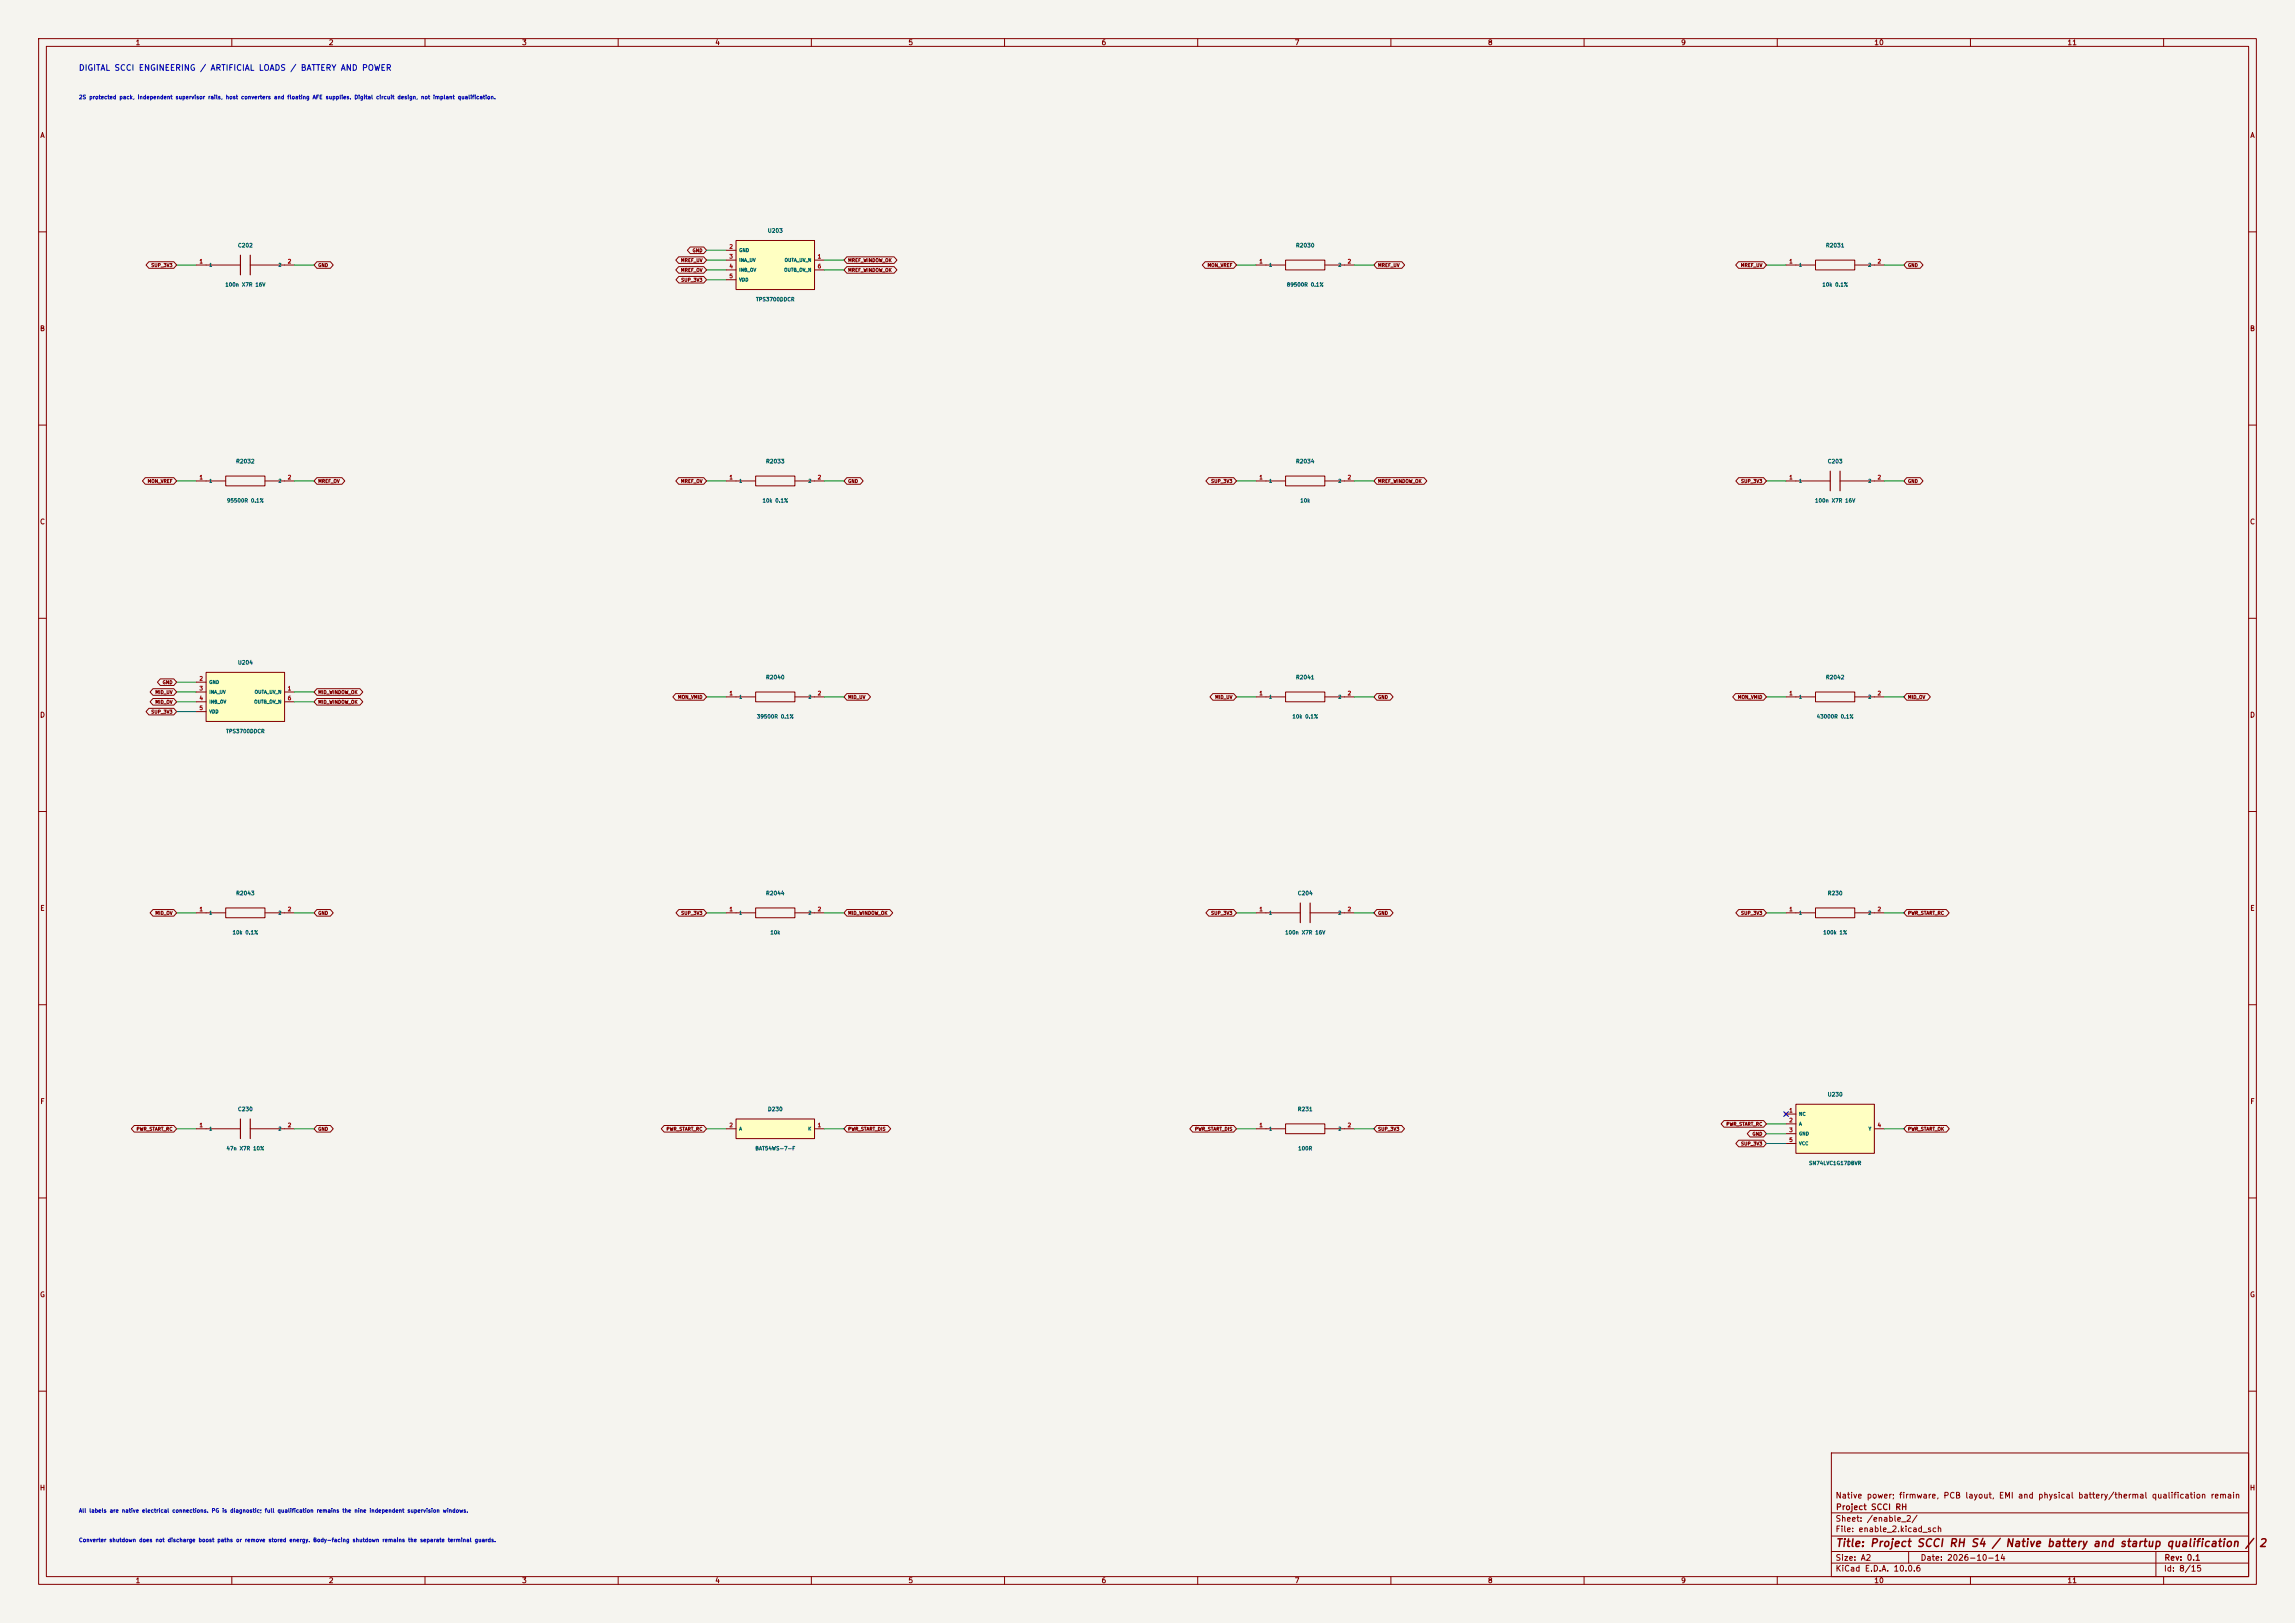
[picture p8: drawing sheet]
<svg xmlns="http://www.w3.org/2000/svg" width="594mm" height="420mm" viewBox="0 0 594 420" stroke-linecap="round" stroke-linejoin="round" font-family="sans-serif">
<defs><g id="words">
<g font-size="2" fill="#840000">
<text x="475" y="400.8">Title: Project SCCI RH S4 / Native battery and startup qualification /</text>
<text x="584.5" y="400.8">2</text>
</g>
<text font-size="1.5" fill="#0000c2" x="20.3" y="18.7">DIGITAL SCCI ENGINEERING / ARTIFICIAL LOADS / BATTERY AND POWER</text>
<g font-size="1.5" fill="#840000">
<text x="475" y="388.1">Native power; firmware, PCB layout, EMI and physical battery/thermal qualification remain</text>
<text x="475" y="394.1">Sheet: /enable_2/</text>
<text x="475.1" y="391.1">Project SCCI RH</text>
<text x="475" y="396.8">File: enable_2.kicad_sch</text>
<text x="475" y="407">KiCad E.D.A. 10.0.6</text>
<text x="475" y="404.2">Size: A2</text>
<text x="497" y="404.2">Date: 2026-10-14</text>
<text x="560" y="407">Id: 8/15</text>
<text x="560.1" y="404.2">Rev: 0.1</text>
</g>
<g font-size="1.3" fill="#840000">
<text x="35" y="12">1</text>
<text x="85" y="12">2</text>
<text x="135" y="12">3</text>
<text x="185" y="12">4</text>
<text x="235" y="12">5</text>
<text x="285" y="12">6</text>
<text x="335" y="12">7</text>
<text x="385" y="12">8</text>
<text x="435" y="12">9</text>
<text x="485" y="12">10</text>
<text x="535" y="12">11</text>
<text x="10.3" y="36">A</text>
<text x="582.3" y="36">A</text>
<text x="10.2" y="86">B</text>
<text x="582.2" y="86">B</text>
<text x="10.2" y="136">C</text>
<text x="582.2" y="136">C</text>
<text x="10.2" y="186">D</text>
<text x="582.2" y="186">D</text>
<text x="10.3" y="236">E</text>
<text x="582.3" y="236">E</text>
<text x="10.3" y="286">F</text>
<text x="582.3" y="286">F</text>
<text x="10.2" y="336">G</text>
<text x="582.2" y="336">G</text>
<text x="10.2" y="386">H</text>
<text x="582.2" y="386">H</text>
<text x="35" y="410">1</text>
<text x="85" y="410">2</text>
<text x="135" y="410">3</text>
<text x="185" y="410">4</text>
<text x="235" y="410">5</text>
<text x="285" y="410">6</text>
<text x="335" y="410">7</text>
<text x="385" y="410">8</text>
<text x="435" y="410">9</text>
<text x="485" y="410">10</text>
<text x="535" y="410">11</text>
</g>
<g font-size="1" fill="#0000c2">
<text x="20.3" y="25.9">2S protected pack, independent supervisor rails, host converters and floating AFE supplies. Digital circuit design, not implant qualification.</text>
<text x="20.3" y="391.7">All labels are native electrical connections. PG is diagnostic; full qualification remains the nine independent supervision windows.</text>
<text x="20.3" y="399.3">Converter shutdown does not discharge boost paths or remove stored energy. Body-facing shutdown remains the separate terminal guards.</text>
</g>
<g font-size="1" fill="#006464">
<text x="61.5" y="64.3">C202</text>
<text x="198.6" y="60.4">U203</text>
<text x="335.3" y="64.3">R2030</text>
<text x="472.5" y="64.3">R2031</text>
<text x="58.2" y="74.4">100n X7R 16V</text>
<text x="333" y="74.4">89500R 0.1%</text>
<text x="471.6" y="74.4">10k 0.1%</text>
<text x="195.6" y="78.2">TPS3700DDCR</text>
<text x="61" y="120.1">R2032</text>
<text x="198.2" y="120.1">R2033</text>
<text x="335.3" y="120.1">R2034</text>
<text x="473" y="120.1">C203</text>
<text x="58.6" y="130.3">95500R 0.1%</text>
<text x="197.2" y="130.3">10k 0.1%</text>
<text x="336.4" y="130.3">10k</text>
<text x="469.7" y="130.3">100n X7R 16V</text>
<text x="61.4" y="172.2">U204</text>
<text x="198.2" y="176">R2040</text>
<text x="335.3" y="176">R2041</text>
<text x="472.5" y="176">R2042</text>
<text x="58.4" y="189.9">TPS3700DDCR</text>
<text x="195.8" y="186.1">39500R 0.1%</text>
<text x="334.4" y="186.1">10k 0.1%</text>
<text x="470.1" y="186.1">43000R 0.1%</text>
<text x="61" y="231.9">R2043</text>
<text x="198.2" y="231.9">R2044</text>
<text x="335.8" y="231.9">C204</text>
<text x="473" y="231.9">R230</text>
<text x="60.1" y="242">10k 0.1%</text>
<text x="199.3" y="242">10k</text>
<text x="332.5" y="242">100n X7R 16V</text>
<text x="471.8" y="242">100k 1%</text>
<text x="61.5" y="287.8">C230</text>
<text x="198.6" y="287.8">D230</text>
<text x="335.8" y="287.8">R231</text>
<text x="472.9" y="284">U230</text>
<text x="58.5" y="297.9">47n X7R 10%</text>
<text x="195.4" y="297.9">BAT54WS-7-F</text>
<text x="335.9" y="297.9">100R</text>
<text x="468.1" y="301.7">SN74LVC1G17DBVR</text>
</g>
<g font-size="1" fill="#a90000">
<text x="188.7" y="64.6">2</text>
<text x="51.5" y="68.4">1</text>
<text x="74.4" y="68.4">2</text>
<text x="188.7" y="67.1">3</text>
<text x="188.7" y="69.7">4</text>
<text x="211.5" y="67.1">1</text>
<text x="211.5" y="69.7">6</text>
<text x="325.8" y="68.4">1</text>
<text x="348.7" y="68.4">2</text>
<text x="463" y="68.4">1</text>
<text x="485.8" y="68.4">2</text>
<text x="188.7" y="72.2">5</text>
<text x="51.5" y="124.3">1</text>
<text x="74.4" y="124.3">2</text>
<text x="188.7" y="124.3">1</text>
<text x="211.5" y="124.3">2</text>
<text x="325.8" y="124.3">1</text>
<text x="348.7" y="124.3">2</text>
<text x="463" y="124.3">1</text>
<text x="485.8" y="124.3">2</text>
<text x="51.5" y="176.3">2</text>
<text x="51.5" y="178.9">3</text>
<text x="74.4" y="178.9">1</text>
<text x="51.5" y="181.4">4</text>
<text x="51.5" y="184">5</text>
<text x="74.4" y="181.4">6</text>
<text x="188.7" y="180.2">1</text>
<text x="211.5" y="180.2">2</text>
<text x="325.8" y="180.2">1</text>
<text x="348.7" y="180.2">2</text>
<text x="463" y="180.2">1</text>
<text x="485.8" y="180.2">2</text>
<text x="51.5" y="236">1</text>
<text x="74.4" y="236">2</text>
<text x="188.7" y="236">1</text>
<text x="211.5" y="236">2</text>
<text x="325.8" y="236">1</text>
<text x="348.7" y="236">2</text>
<text x="463" y="236">1</text>
<text x="485.8" y="236">2</text>
<text x="51.5" y="291.9">1</text>
<text x="74.4" y="291.9">2</text>
<text x="188.7" y="291.9">2</text>
<text x="211.5" y="291.9">1</text>
<text x="325.8" y="291.9">1</text>
<text x="348.7" y="291.9">2</text>
<text x="463" y="288.1">1</text>
<text x="463" y="290.6">2</text>
<text x="463" y="293.2">3</text>
<text x="485.8" y="291.9">4</text>
<text x="463" y="295.7">5</text>
</g>
<g font-size=".9" fill="#840000">
<text x="179.1" y="65.5">GND</text>
<text x="39" y="69.3">SUP_3V3</text>
<text x="82.3" y="69.3">GND</text>
<text x="176.2" y="68">MREF_UV</text>
<text x="176.2" y="70.6">MREF_OV</text>
<text x="219.4" y="68">MREF_WINDOW_OK</text>
<text x="219.4" y="70.6">MREF_WINDOW_OK</text>
<text x="312.4" y="69.3">MON_VREF</text>
<text x="356.6" y="69.3">MREF_UV</text>
<text x="450.5" y="69.3">MREF_UV</text>
<text x="493.7" y="69.3">GND</text>
<text x="176.2" y="73.1">SUP_3V3</text>
<text x="38.1" y="125.2">MON_VREF</text>
<text x="82.3" y="125.2">MREF_OV</text>
<text x="176.2" y="125.2">MREF_OV</text>
<text x="219.4" y="125.2">GND</text>
<text x="313.4" y="125.2">SUP_3V3</text>
<text x="356.6" y="125.2">MREF_WINDOW_OK</text>
<text x="450.5" y="125.2">SUP_3V3</text>
<text x="493.7" y="125.2">GND</text>
<text x="40.1" y="179.8">MID_UV</text>
<text x="42" y="177.2">GND</text>
<text x="82.3" y="179.8">MID_WINDOW_OK</text>
<text x="39" y="184.9">SUP_3V3</text>
<text x="40.1" y="182.3">MID_OV</text>
<text x="82.3" y="182.3">MID_WINDOW_OK</text>
<text x="175.4" y="181">MON_VMID</text>
<text x="219.4" y="181">MID_UV</text>
<text x="314.4" y="181">MID_UV</text>
<text x="356.6" y="181">GND</text>
<text x="449.7" y="181">MON_VMID</text>
<text x="493.7" y="181">MID_OV</text>
<text x="40.1" y="236.9">MID_OV</text>
<text x="82.3" y="236.9">GND</text>
<text x="176.2" y="236.9">SUP_3V3</text>
<text x="219.4" y="236.9">MID_WINDOW_OK</text>
<text x="313.4" y="236.9">SUP_3V3</text>
<text x="356.6" y="236.9">GND</text>
<text x="450.5" y="236.9">SUP_3V3</text>
<text x="493.7" y="236.9">PWR_START_RC</text>
<text x="35.2" y="292.8">PWR_START_RC</text>
<text x="82.3" y="292.8">GND</text>
<text x="172.4" y="292.8">PWR_START_RC</text>
<text x="219.4" y="292.8">PWR_START_DIS</text>
<text x="309.2" y="292.8">PWR_START_DIS</text>
<text x="356.6" y="292.8">SUP_3V3</text>
<text x="446.7" y="291.5">PWR_START_RC</text>
<text x="493.7" y="292.8">PWR_START_OK</text>
<text x="450.5" y="296.6">SUP_3V3</text>
<text x="453.5" y="294.1">GND</text>
</g>
<g font-size=".9" fill="#006464">
<text x="191.2" y="65.4">GND</text>
<text x="54.1" y="69.2">1</text>
<text x="72" y="69.2">2</text>
<text x="191.2" y="68">INA_UV</text>
<text x="191.2" y="70.5">INB_OV</text>
<text x="202.9" y="70.5">OUTB_OV_N</text>
<text x="203" y="68">OUTA_UV_N</text>
<text x="328.4" y="69.2">1</text>
<text x="346.3" y="69.2">2</text>
<text x="465.5" y="69.2">1</text>
<text x="483.4" y="69.2">2</text>
<text x="191.2" y="73">VDD</text>
<text x="54.1" y="125.1">1</text>
<text x="72" y="125.1">2</text>
<text x="191.2" y="125.1">1</text>
<text x="209.1" y="125.1">2</text>
<text x="328.4" y="125.1">1</text>
<text x="346.3" y="125.1">2</text>
<text x="465.5" y="125.1">1</text>
<text x="483.4" y="125.1">2</text>
<text x="54.1" y="177.2">GND</text>
<text x="54.1" y="179.7">INA_UV</text>
<text x="65.8" y="179.7">OUTA_UV_N</text>
<text x="54.1" y="182.3">INB_OV</text>
<text x="54.1" y="184.8">VDD</text>
<text x="65.7" y="182.3">OUTB_OV_N</text>
<text x="191.2" y="181">1</text>
<text x="209.1" y="181">2</text>
<text x="328.4" y="181">1</text>
<text x="346.3" y="181">2</text>
<text x="465.5" y="181">1</text>
<text x="483.4" y="181">2</text>
<text x="54.1" y="236.9">1</text>
<text x="72" y="236.9">2</text>
<text x="191.2" y="236.9">1</text>
<text x="209.1" y="236.9">2</text>
<text x="328.4" y="236.9">1</text>
<text x="346.3" y="236.9">2</text>
<text x="465.5" y="236.9">1</text>
<text x="483.4" y="236.9">2</text>
<text x="54.1" y="292.7">1</text>
<text x="72" y="292.7">2</text>
<text x="191.2" y="292.7">A</text>
<text x="209.1" y="292.7">K</text>
<text x="328.4" y="292.7">1</text>
<text x="346.3" y="292.7">2</text>
<text x="465.5" y="288.9">NC</text>
<text x="465.5" y="291.5">A</text>
<text x="483.5" y="292.7">Y</text>
<text x="465.5" y="294">GND</text>
<text x="465.5" y="296.6">VCC</text>
</g>
</g></defs>
<path d="M0 0h594v420h-594z" fill="#f5f4ef" stroke="#f5f4ef" stroke-width=".26"/>
<g fill="none" stroke="#840000" stroke-width=".26">
<path d="M10 10h574v400h-574zM12 12h570v396h-570zM60 10v2M110 10v2M160 10v2M210 10v2M260 10v2M310 10v2M360 10v2M410 10v2M460 10v2M510 10v2"/>
<path d="M560 10v2M10 60h2M325.1 68.6h7.6M332.7 67.3h10.2v2.6h-10.2zM342.9 68.6h7.6M582 60h2M10 110h2M582 110h2M50.8 124.5h7.6M58.4 123.2h10.2v2.5h-10.2zM68.6 124.5h7.6M10 160h2"/>
<path d="M582 160h2M10 210h2M582 210h2M50.8 236.2h7.6M58.4 235h10.2v2.5h-10.2zM68.6 236.2h7.6M325.1 236.2h11.4M339.1 236.2h11.4M10 260h2M582 260h2M325.1 292.1h7.6M332.7 290.8h10.2v2.6h-10.2z"/>
<path d="M342.9 292.1h7.6M10 310h2M582 310h2M10 360h2M474 376h108v32h-108zM582 360h2M474 397.5h108M474 391.5h108M60 408v2M110 408v2M160 408v2M210 408v2"/>
<path d="M260 408v2M310 408v2M360 408v2M410 408v2M460 408v2M474 404.5h108M474 401.5h108M494 401.5v3M510 408v2M558 401.5v6.5M560 408v2"/>
</g>
<path d="M336.5 233.7v5.1M339.1 233.7v5.1" fill="none" stroke="#840000" stroke-width=".3"/>
<path d="M190.5 289.6h20.3v5h-20.3z" fill="#ffffc2"/>
<g fill="none" stroke="#840000" stroke-width=".26">
<path d="M50.8 68.6h11.4M64.8 68.6h11.4M462.3 124.5h11.4M476.2 124.5h11.5M195.6 179.1h10.1v2.5h-10.1zM188 180.3h7.6M205.7 180.3h7.7M188 236.2h7.6M195.6 235h10.1v2.5h-10.1zM205.7 236.2h7.7M188 292.1h2.5M190.5 289.6h20.3v5h-20.3z"/>
<path d="M210.8 292.1h2.6"/>
</g>
<path d="M62.2 66v5.1M64.8 66v5.1M473.7 121.9v5.1M476.2 121.9v5.1" fill="none" stroke="#840000" stroke-width=".3"/>
<path d="M464.8 285.8h20.3v12.7h-20.3z" fill="#ffffc2"/>
<path d="M188 124.5h7.6M195.6 123.2h10.1v2.5h-10.1zM205.7 124.5h7.7M461.9 287.9l.8 .8M462.3 288.3h2.5M462.3 290.8h2.5M462.3 293.4h2.5M462.3 295.9h2.5M462.7 287.9l-.8 .8M464.8 285.8h20.3v12.7h-20.3zM485.1 292.1h2.6" fill="none" stroke="#840000" stroke-width=".26"/>
<path d="M190.5 62.2h20.3v12.7h-20.3z" fill="#ffffc2"/>
<g fill="none" stroke="#840000" stroke-width=".26">
<path d="M188 67.3h2.5M188 64.8h2.5M188 69.9h2.5M188 72.4h2.5M190.5 62.2h20.3v12.7h-20.3zM210.8 67.3h2.6M210.8 69.9h2.6M332.7 179.1h10.2v2.5h-10.2zM469.9 179.1h10.2v2.5h-10.2zM325.1 180.3h7.6M342.9 180.3h7.6M462.3 180.3h7.6"/>
<path d="M480.1 180.3h7.6"/>
</g>
<path d="M53.3 174h20.4v12.7h-20.4z" fill="#ffffc2"/>
<g fill="none" stroke="#840000" stroke-width=".26">
<path d="M38.5 67.7h6.5l.7 .9-.7 .8h-6.5l-.7-.8zM82 67.7h3.5l.8 .9-.8 .8h-3.5l-.7-.8zM175.7 66.5h6.4l.8 .8-.8 .9h-6.4l-.8-.9zM175.7 69h6.4l.8 .9-.8 .8h-6.4l-.8-.8zM175.7 71.5h6.4l.8 .9-.8 .8h-6.4l-.7-.8zM178.7 63.9h3.4l.8 .9-.8 .8h-3.4l-.8-.8zM219.2 66.5h12.2l.8 .8-.8 .9h-12.2l-.8-.9zM219.2 69h12.2l.8 .9-.8 .8h-12.2l-.8-.8zM311.9 67.7h7.4l.7 .9-.7 .8h-7.4l-.7-.8zM356.3 67.7h6.5l.8 .9-.8 .8h-6.5l-.7-.8zM450 67.7h6.5l.7 .9-.7 .8h-6.5l-.8-.8zM462.3 68.6h7.6"/>
<path d="M469.9 67.3h10.2v2.6h-10.2zM480.1 68.6h7.6M493.5 67.7h3.5l.7 .9-.7 .8h-3.5l-.7-.8zM37.6 123.6h7.4l.7 .9-.7 .8h-7.4l-.7-.8zM82 123.6h6.5l.7 .9-.7 .8h-6.5l-.7-.8zM175.7 123.6h6.4l.8 .9-.8 .8h-6.4l-.8-.8zM219.2 123.6h3.5l.7 .9-.7 .8h-3.5l-.8-.8zM312.9 123.6h6.4l.7 .9-.7 .8h-6.4l-.8-.8zM325.1 124.5h7.6M332.7 123.2h10.2v2.5h-10.2zM342.9 124.5h7.6M356.3 123.6h12.3l.7 .9-.7 .8h-12.3l-.7-.8z"/>
<path d="M450 123.6h6.5l.7 .9-.7 .8h-6.5l-.7-.8zM493.5 123.6h3.5l.7 .9-.7 .8h-3.5l-.7-.8zM39.6 178.2h5.4l.7 .9-.7 .8h-5.4l-.8-.8zM41.5 175.7h3.5l.7 .8-.7 .9h-3.5l-.8-.9zM50.8 179.1h2.5M50.8 176.5h2.5M53.3 174h20.4v12.7h-20.4zM73.7 179.1h2.5M82 178.2h11.2l.7 .9-.7 .8h-11.2l-.7-.8zM174.9 179.5h7.2l.8 .8-.8 .9h-7.2l-.8-.9zM219.2 179.5h5.4l.7 .8-.7 .9h-5.4l-.8-.9zM313.9 179.5h5.4l.7 .8-.7 .9h-5.4l-.7-.9z"/>
<path d="M356.3 179.5h3.5l.8 .8-.8 .9h-3.5l-.7-.9zM449.2 179.5h7.3l.7 .8-.7 .9h-7.3l-.7-.9zM493.5 179.5h5.4l.7 .8-.7 .9h-5.4l-.7-.9zM38.5 183.3h6.5l.7 .9-.7 .8h-6.5l-.7-.8zM39.6 180.8h5.4l.7 .8-.7 .9h-5.4l-.8-.9zM50.8 181.6h2.5M50.8 184.2h2.5M73.7 181.6h2.5M82 180.8h11.2l.7 .8-.7 .9h-11.2l-.7-.9zM39.6 235.4h5.4l.7 .8-.7 .9h-5.4l-.8-.9zM82 235.4h3.5l.8 .8-.8 .9h-3.5l-.7-.9zM175.7 235.4h6.4l.8 .8-.8 .9h-6.4l-.7-.9z"/>
<path d="M219.2 235.4h11.1l.8 .8-.8 .9h-11.1l-.8-.9zM312.9 235.4h6.4l.7 .8-.7 .9h-6.4l-.8-.9zM356.3 235.4h3.5l.8 .8-.8 .9h-3.5l-.7-.9zM450 235.4h6.5l.7 .8-.7 .9h-6.5l-.7-.9zM462.3 236.2h7.6M469.9 235h10.2v2.5h-10.2zM480.1 236.2h7.6M493.5 235.4h10.2l.8 .8-.8 .9h-10.2l-.7-.9zM34.7 291.2h10.3l.7 .9-.7 .9h-10.3l-.7-.9zM50.8 292.1h11.4M64.8 292.1h11.4M82 291.2h3.5l.8 .9-.8 .9h-3.5l-.7-.9z"/>
<path d="M171.9 291.2h10.2l.8 .9-.8 .9h-10.2l-.8-.9zM219.2 291.2h10.6l.7 .9-.7 .9h-10.6l-.8-.9zM308.7 291.2h10.6l.7 .9-.7 .9h-10.6l-.8-.9zM356.3 291.2h6.5l.7 .9-.7 .9h-6.5l-.7-.9zM446.2 290h10.3l.7 .8-.7 .9h-10.3l-.7-.9zM450 295.1h6.5l.7 .8-.7 .9h-6.5l-.7-.9zM453 292.5h3.5l.7 .9-.7 .8h-3.5l-.8-.8zM493.5 291.2h10.3l.7 .9-.7 .9h-10.3l-.7-.9z"/>
</g>
<path d="M62.2 289.6v5M64.8 289.6v5" fill="none" stroke="#840000" stroke-width=".3"/>
<g fill="none" stroke="#009600" stroke-width=".26">
<path d="M45.7 68.6h5.1M76.2 68.6h5.1M182.9 72.4h5.1M182.9 64.8h5.1M182.9 67.3h5.1M182.9 69.9h5.1M213.4 67.3h5M213.4 69.9h5M320 68.6h5.1M350.5 68.6h5.1M457.2 68.6h5.1M487.7 68.6h5.1"/>
<path d="M45.7 124.5h5.1M76.2 124.5h5.1M182.9 124.5h5.1M213.4 124.5h5M320 124.5h5.1M350.5 124.5h5.1M457.2 124.5h5.1M487.7 124.5h5.1M45.7 179.1h5.1M45.7 176.5h5.1M76.2 179.1h5.1M45.7 181.6h5.1"/>
<path d="M45.7 184.2h5.1M76.2 181.6h5.1M182.9 180.3h5.1M213.4 180.3h5M320 180.3h5.1M350.5 180.3h5.1M457.2 180.3h5.1M487.7 180.3h5.1M45.7 236.2h5.1M76.2 236.2h5.1M182.9 236.2h5.1M213.4 236.2h5"/>
<path d="M320 236.2h5.1M350.5 236.2h5.1M457.2 236.2h5.1M487.7 236.2h5.1M45.7 292.1h5.1M76.2 292.1h5.1M182.9 292.1h5.1M213.4 292.1h5M320 292.1h5.1M350.5 292.1h5.1M457.2 290.8h5.1M457.2 295.9h5.1"/>
<path d="M457.2 293.4h5.1M487.7 292.1h5.1"/>
</g>
<path d="M461.7 287.7l1.2 1.2M462.9 287.7l-1.2 1.2" fill="none" stroke="#000084" stroke-width=".26"/>
<use href="#words"/>
</svg>
